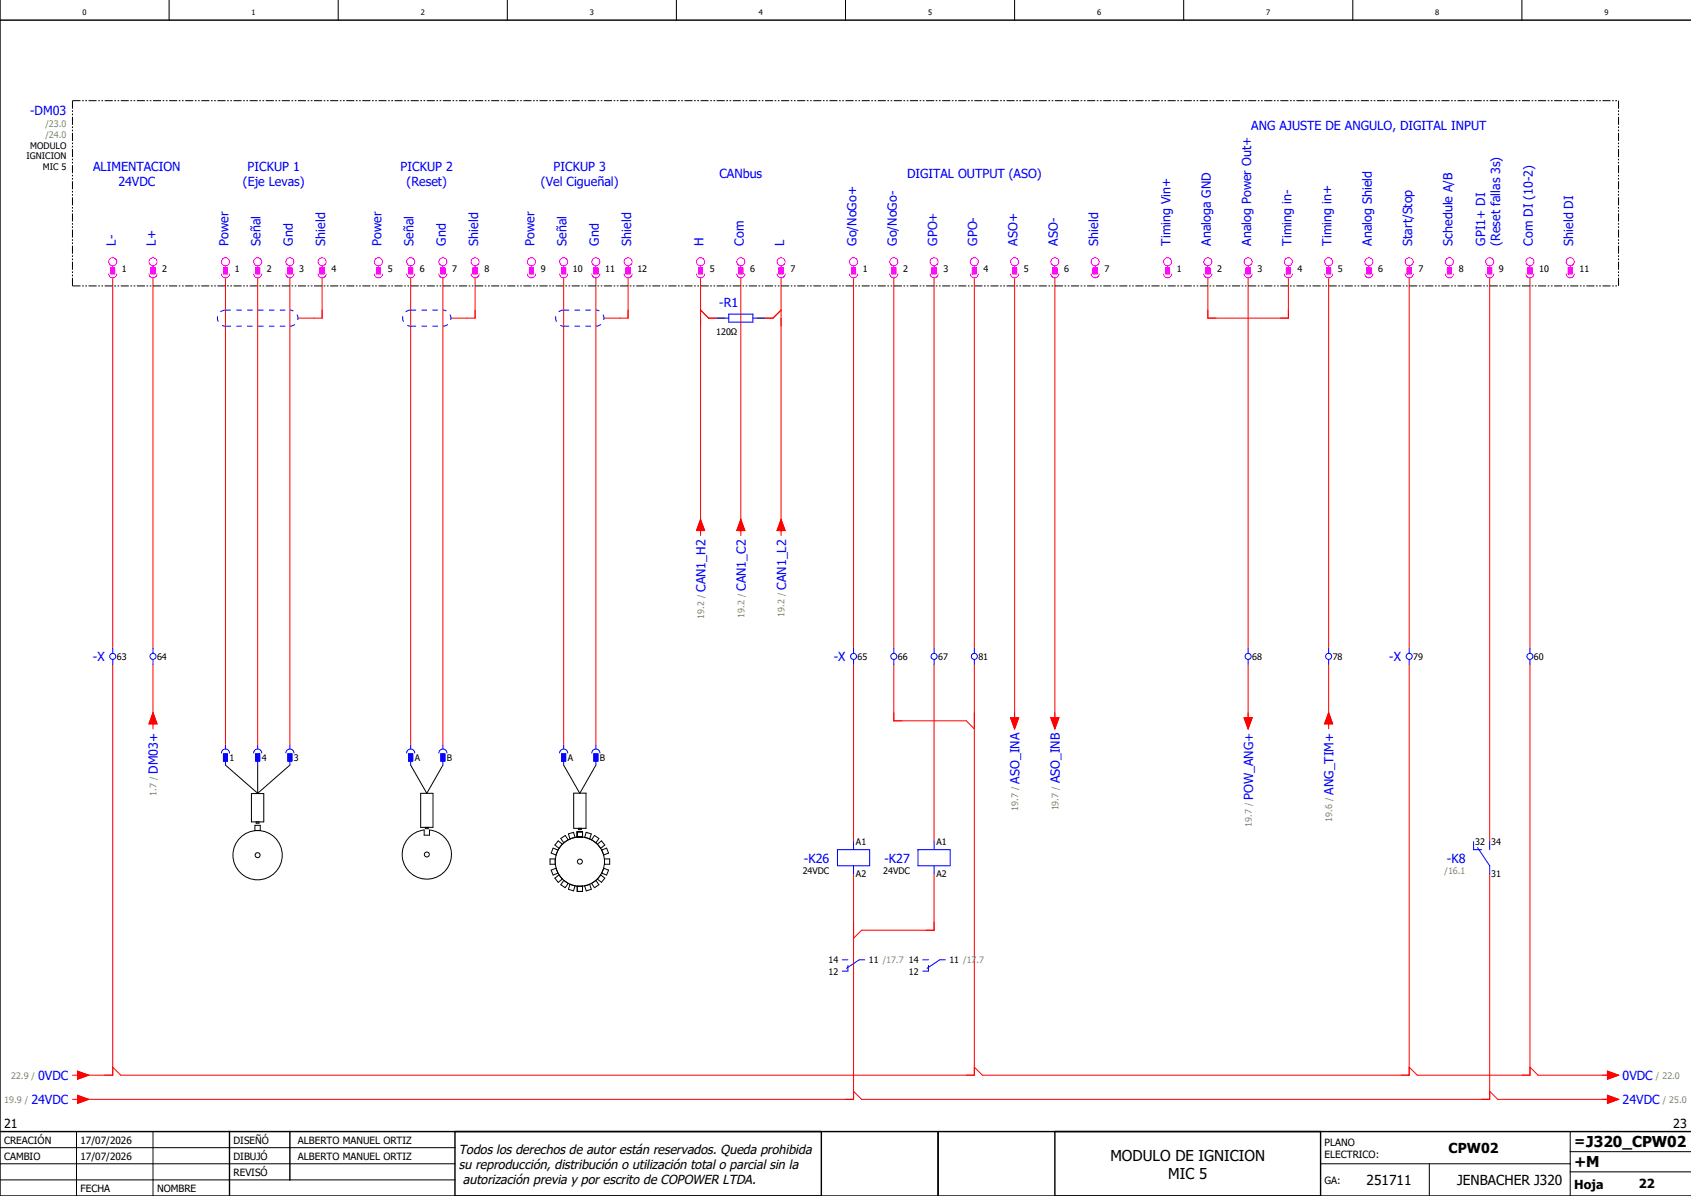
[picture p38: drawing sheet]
<svg xmlns="http://www.w3.org/2000/svg" width="420mm" height="297mm" viewBox="0 0 420 297" stroke-linecap="round" stroke-linejoin="round" font-family="sans-serif">
<defs><g id="words">
<g font-size="3.7">
<text x="275.8" y="288.2">MODULO DE IGNICION</text>
<text x="290.1" y="292.7">MIC 5</text>
<text x="391" y="289.8">+M</text>
</g>
<g font-size="3.4">
<text x="359.8" y="286.4">CPW02</text>
<text x="391" y="284.6">=J320_CPW02</text>
<text x="339.4" y="294.4">251711</text>
<text x="361.9" y="294.4">JENBACHER J320</text>
</g>
<g font-size="3.2">
<text x="114" y="286.5">Todos los derechos de autor están reservados. Queda prohibida</text>
<text x="114" y="290.2">su reproducción, distribución o utilización total o parcial sin la</text>
<text x="115" y="294">autorización previa y por escrito de COPOWER LTDA.</text>
</g>
<g font-size="3.1" fill="#00f">
<text x="7.5" y="28.6">-DM03</text>
<text x="310.8" y="32.2">ANG AJUSTE DE ANGULO, DIGITAL INPUT</text>
<text x="23.1" y="42.4">ALIMENTACION</text>
<text x="29.4" y="46.1">24VDC</text>
<text x="60.3" y="46.1">(Eje Levas)</text>
<text x="61.5" y="42.4">PICKUP 1</text>
<text x="99.5" y="42.4">PICKUP 2</text>
<text x="101" y="46.1">(Reset)</text>
<text x="134.4" y="46.1">(Vel Cigueñal)</text>
<text x="137.5" y="42.4">PICKUP 3</text>
<text x="178.7" y="44.2">CANbus</text>
<text x="225.3" y="44.2">DIGITAL OUTPUT (ASO)</text>
<text x="28.7" y="61" transform="rotate(-90 28.7 61)">L-</text>
<text x="38.7" y="61" transform="rotate(-90 38.7 61)">L+</text>
<text x="56.7" y="61" transform="rotate(-90 56.7 61)">Power</text>
<text x="64.7" y="61" transform="rotate(-90 64.7 61)">Señal</text>
<text x="72.7" y="61" transform="rotate(-90 72.7 61)">Gnd</text>
<text x="80.7" y="61" transform="rotate(-90 80.7 61)">Shield</text>
<text x="94.7" y="61" transform="rotate(-90 94.7 61)">Power</text>
<text x="102.7" y="61" transform="rotate(-90 102.7 61)">Señal</text>
<text x="110.7" y="61" transform="rotate(-90 110.7 61)">Gnd</text>
<text x="118.7" y="61" transform="rotate(-90 118.7 61)">Shield</text>
<text x="132.7" y="61" transform="rotate(-90 132.7 61)">Power</text>
<text x="140.7" y="61" transform="rotate(-90 140.7 61)">Señal</text>
<text x="148.7" y="61" transform="rotate(-90 148.7 61)">Gnd</text>
<text x="156.7" y="61" transform="rotate(-90 156.7 61)">Shield</text>
<text x="174.7" y="61" transform="rotate(-90 174.7 61)">H</text>
<text x="184.7" y="61" transform="rotate(-90 184.7 61)">Com</text>
<text x="194.7" y="61" transform="rotate(-90 194.7 61)">L</text>
<text x="212.7" y="61" transform="rotate(-90 212.7 61)">Go/NoGo+</text>
<text x="222.7" y="61" transform="rotate(-90 222.7 61)">Go/NoGo-</text>
<text x="232.7" y="61" transform="rotate(-90 232.7 61)">GPO+</text>
<text x="242.7" y="61" transform="rotate(-90 242.7 61)">GPO-</text>
<text x="252.7" y="61" transform="rotate(-90 252.7 61)">ASO+</text>
<text x="262.7" y="61" transform="rotate(-90 262.7 61)">ASO-</text>
<text x="272.7" y="61" transform="rotate(-90 272.7 61)">Shield</text>
<text x="290.7" y="61" transform="rotate(-90 290.7 61)">Timing Vin+</text>
<text x="300.7" y="61" transform="rotate(-90 300.7 61)">Analoga GND</text>
<text x="310.7" y="61" transform="rotate(-90 310.7 61)">Analog Power Out+</text>
<text x="320.7" y="61" transform="rotate(-90 320.7 61)">Timing in-</text>
<text x="330.7" y="61" transform="rotate(-90 330.7 61)">Timing in+</text>
<text x="340.7" y="61" transform="rotate(-90 340.7 61)">Analog Shield</text>
<text x="350.7" y="61" transform="rotate(-90 350.7 61)">Start/Stop</text>
<text x="360.7" y="61" transform="rotate(-90 360.7 61)">Schedule A/B</text>
<text x="368.9" y="61" transform="rotate(-90 368.9 61)">GPI1+ DI</text>
<text x="372.6" y="61" transform="rotate(-90 372.6 61)">(Reset fallas 3s)</text>
<text x="380.7" y="61" transform="rotate(-90 380.7 61)">Com DI (10-2)</text>
<text x="390.7" y="61" transform="rotate(-90 390.7 61)">Shield DI</text>
<text x="178.6" y="76.4">-R1</text>
<text x="175.2" y="147" transform="rotate(-90 175.2 147)">CAN1_H2</text>
<text x="185.2" y="146.8" transform="rotate(-90 185.2 146.8)">CAN1_C2</text>
<text x="195.2" y="146.4" transform="rotate(-90 195.2 146.4)">CAN1_L2</text>
<text x="23.1" y="164.2">-X</text>
<text x="207.1" y="164.2">-X</text>
<text x="345.1" y="164.2">-X</text>
<text x="39.2" y="192.2" transform="rotate(-90 39.2 192.2)">DM03+</text>
<text x="253.2" y="194.6" transform="rotate(-90 253.2 194.6)">ASO_INA</text>
<text x="263.2" y="194.5" transform="rotate(-90 263.2 194.5)">ASO_INB</text>
<text x="331.2" y="197.3" transform="rotate(-90 331.2 197.3)">ANG_TIM+</text>
<text x="311.2" y="198.7" transform="rotate(-90 311.2 198.7)">POW_ANG+</text>
<text x="199.7" y="214.2">-K26</text>
<text x="219.7" y="214.2">-K27</text>
<text x="359.4" y="214.2">-K8</text>
<text x="9.5" y="268.2">0VDC</text>
<text x="403" y="268.2">0VDC</text>
<text x="7.8" y="274.2">24VDC</text>
<text x="403" y="274.2">24VDC</text>
</g>
<g font-size="3.1">
<text x="1" y="280">21</text>
<text x="415.6" y="280">23</text>
<text x="391" y="295.2">Hoja</text>
<text x="407" y="295">22</text>
</g>
<g font-size="2.5">
<text x="1" y="284">CREACIÓN</text>
<text x="20" y="284">17/07/2026</text>
<text x="58" y="284">DISEÑÓ</text>
<text x="74" y="284">ALBERTO MANUEL ORTIZ</text>
<text x="329" y="284.5">PLANO</text>
<text x="329" y="287.5">ELECTRICO:</text>
<text x="1" y="288">CAMBIO</text>
<text x="20" y="288">17/07/2026</text>
<text x="58" y="292">REVISÓ</text>
<text x="58" y="288">DIBUJÓ</text>
<text x="74" y="288">ALBERTO MANUEL ORTIZ</text>
<text x="329" y="294">GA:</text>
<text x="20" y="296">FECHA</text>
<text x="39" y="296">NOMBRE</text>
</g>
<g font-size="2.2" fill="#7ca552">
<text x="11.3" y="31.5">/23.0</text>
<text x="11.3" y="34.2">/24.0</text>
<text x="174.9" y="153.7" transform="rotate(-90 174.9 153.7)">19.2 /</text>
<text x="184.9" y="153.5" transform="rotate(-90 184.9 153.5)">19.2 /</text>
<text x="194.9" y="153.1" transform="rotate(-90 194.9 153.1)">19.2 /</text>
<text x="38.9" y="197.6" transform="rotate(-90 38.9 197.6)">1.7 /</text>
<text x="252.9" y="201.3" transform="rotate(-90 252.9 201.3)">19.7 /</text>
<text x="262.9" y="201.2" transform="rotate(-90 262.9 201.2)">19.7 /</text>
<text x="310.9" y="205.4" transform="rotate(-90 310.9 205.4)">19.7 /</text>
<text x="330.9" y="204" transform="rotate(-90 330.9 204)">19.6 /</text>
<text x="358.8" y="217.1">/16.1</text>
<text x="2.8" y="267.9">22.9 /</text>
<text x="411.3" y="267.9">/ 22.0</text>
<text x="1.1" y="273.9">19.9 /</text>
<text x="413" y="273.9">/ 25.0</text>
</g>
<g font-size="2.2">
<text x="6.6" y="39.6">IGNICION</text>
<text x="7.5" y="36.9">MODULO</text>
<text x="10.7" y="42.3">MIC 5</text>
<text x="30.3" y="67.5">1</text>
<text x="40.3" y="67.5">2</text>
<text x="58.3" y="67.5">1</text>
<text x="66.3" y="67.5">2</text>
<text x="74.3" y="67.5">3</text>
<text x="82.3" y="67.5">4</text>
<text x="96.3" y="67.5">5</text>
<text x="104.3" y="67.5">6</text>
<text x="112.3" y="67.5">7</text>
<text x="120.3" y="67.5">8</text>
<text x="134.3" y="67.5">9</text>
<text x="142.3" y="67.5">10</text>
<text x="150.3" y="67.5">11</text>
<text x="158.3" y="67.5">12</text>
<text x="176.3" y="67.5">5</text>
<text x="186.3" y="67.5">6</text>
<text x="196.3" y="67.5">7</text>
<text x="214.3" y="67.5">1</text>
<text x="224.3" y="67.5">2</text>
<text x="234.3" y="67.5">3</text>
<text x="244.3" y="67.5">4</text>
<text x="254.3" y="67.5">5</text>
<text x="264.3" y="67.5">6</text>
<text x="274.3" y="67.5">7</text>
<text x="292.3" y="67.5">1</text>
<text x="302.3" y="67.5">2</text>
<text x="312.3" y="67.5">3</text>
<text x="322.3" y="67.5">4</text>
<text x="332.3" y="67.5">5</text>
<text x="342.3" y="67.5">6</text>
<text x="352.3" y="67.5">7</text>
<text x="362.3" y="67.5">8</text>
<text x="372.3" y="67.5">9</text>
<text x="382.3" y="67.5">10</text>
<text x="392.3" y="67.5">11</text>
<text x="177.9" y="83.2">120Ω</text>
<text x="29" y="163.9">63</text>
<text x="39" y="163.9">64</text>
<text x="213" y="163.9">65</text>
<text x="223" y="163.9">66</text>
<text x="233" y="163.9">67</text>
<text x="243" y="163.9">81</text>
<text x="311" y="163.9">68</text>
<text x="331" y="163.9">78</text>
<text x="351" y="163.9">79</text>
<text x="381" y="163.9">60</text>
<text x="57" y="189.1">1</text>
<text x="65" y="189.1">4</text>
<text x="73" y="189.1">3</text>
<text x="103" y="189.1">A</text>
<text x="111" y="189.1">B</text>
<text x="141" y="189.1">A</text>
<text x="149" y="189.1">B</text>
<text x="212.6" y="209.9">A1</text>
<text x="232.6" y="209.9">A1</text>
<text x="366.4" y="209.9">32</text>
<text x="370.4" y="209.9">34</text>
<text x="199.4" y="217.1">24VDC</text>
<text x="212.6" y="217.8">A2</text>
<text x="219.4" y="217.1">24VDC</text>
<text x="232.6" y="217.8">A2</text>
<text x="370.4" y="217.8">31</text>
<text x="205.8" y="239.2">14</text>
<text x="215.8" y="239.2">11 /17.7</text>
<text x="225.8" y="239.2">14</text>
<text x="235.8" y="239.2">11 /17.7</text>
<text x="205.8" y="242">12</text>
<text x="225.8" y="242">12</text>
</g>
<g font-size="1.9">
<text x="20.5" y="3.6">0</text>
<text x="62.5" y="3.6">1</text>
<text x="104.5" y="3.6">2</text>
<text x="146.5" y="3.6">3</text>
<text x="188.5" y="3.6">4</text>
<text x="230.5" y="3.6">5</text>
<text x="272.5" y="3.6">6</text>
<text x="314.5" y="3.6">7</text>
<text x="356.5" y="3.6">8</text>
<text x="398.5" y="3.6">9</text>
</g>
</g></defs>
<g fill="none" stroke="#000" stroke-width=".25">
<path d="M42 0v5M84 0v5M126 0v5M168 0v5M210 0v5M252 0v5M294 0v5M336 0v5M378 0v5M56 190l8 7M62.5 197.1h3v7h-3zM64 190v7"/>
<path d="M72 190l-8 7M102 190l4 7 4-7M104.5 197h3v8.5h-3zM140 190l4 7 4-7M142.5 197h3.1v8.7h-3.1zM63.3 205h1.3v1.3l-1.3-.1zM63.6 204.1v.3h.7v-.3M101.9 207.7a6.1 6.1 0 0 1 3.5-1.6v1.3h1.3v-1.3a6.1 6.1 0 0 1 5.1 8.2 6.1 6.1 0 0 1-9.2 3 6.1 6.1 0 0 1-.7-9.6zM105.7 205.5v.3h.7v-.3M136.6 213.3h1.3v1.3h-1.3zM138.1 212.3l.5-1.2-1.2-.5-.5 1.2 1.2 .5M138.1 215.6l-1.2 .5 .5 1.2 1.2-.5"/>
<path d="M138.1 215.6l.5 1.2M138.1 215.6h.1M138.6 216.8h.1M138.8 210.7h.1M138.8 217.3l-1 .8 .8 1 1.1-.8M138.8 217.3l.9 1M138.9 217.2l-.1 .1M139.7 209.6h.1M139.7 209.6l-.9 1.1M139.7 209.6l-1.1-.8-.8 1 1 .9M140 209.3h.1M140 218.6l-.7 1.1 1.1 .7 .7-1"/>
<path d="M140 218.6l1.1 .8M140 218.6h.1M141.1 208.5v.1M141.1 208.5l-1.1 .8M141.1 208.5l-.7-1-1.1 .7 .7 1.1M141.1 219.4h.1M141.6 208.3h.1M141.6 219.6l-.4 1.2 1.2 .4 .4-1.2M141.6 219.6l1.2 .4M141.6 219.6h.1M142.8 207.9v.1M142.8 207.9l-1.2 .4"/>
<path d="M142.8 207.9l-.4-1.2-1.2 .4 .4 1.2M142.8 220h.1M143.4 207.9v-1.3h1.3v1.3M143.4 207.8h1.3M143.7 205.7v.3h.7v-.3M145.2 220h.1M145.2 207.9v.1M145.2 207.9l.4-1.2 1.3 .4-.4 1.2M145.2 207.9l1.3 .4M146.5 219.6h.1M146.5 208.3h.1M146.5 219.6l.4 1.2-1.3 .4-.4-1.2"/>
<path d="M146.5 219.6l-1.3 .4M146.9 219.4h.1M146.9 208.5v.1M146.9 208.5l.8-1 1.1 .7-.8 1.1M146.9 208.5l1.1 .8M148 218.6h.1M148 218.6l.8 1.1-1.1 .7-.8-1M148 218.6l-1.1 .8M148.4 218.3h.1M148.4 209.6l1-.8 .8 1-1 .9zM149.2 217.2v.1M149.2 217.3l1 .8-.8 1-1-.8"/>
<path d="M149.2 217.3l-.8 1M149.4 216.8h.1M149.5 211.1h-.1M149.5 211.1l1.2-.5 .5 1.2-1.2 .5M149.5 211.1l.5 1.2M149.9 215.6h.1M150 215.6l1.2 .5-.5 1.2-1.2-.5M150 212.3h-.1M150 215.6l-.5 1.2M150.1 213.3h1.3v1.3h-1.3M150.1 213.3v1.3M143.4 220h1.3v1.4h-1.3z"/>
<path d="M0 285h113M0 293h113M0 289h113M19 281v16M38 281v16M328 289h62M355 289v8M390 291h30M390 281v16M390 286h30"/>
<circle cx="64" cy="212.4" r="6.1"/>
<circle cx="64" cy="212.4" r=".61"/>
<circle cx="106" cy="212.2" r=".61"/>
<circle cx="144" cy="214" r="6.1"/>
<circle cx="144" cy="214" r=".61"/>
</g>
<path d="M0 5h420M0 0v297h420M0 281h420M57 281v16M72 281v12M113 281v16M204 281v16M233 281v16M262 281v16M328 281v16" fill="none" stroke="#000" stroke-width=".35"/>
<g fill="none" stroke="#f00" stroke-width=".25">
<path d="M28 69v92M38 69v92M56 69v116M64 69v116M72 69v116M80 69v10h-6M102 69v116M110 69v116M118 69v10h-6M140 69v116M148 69v116M156 69v10h-6"/>
<path d="M174 69v64M174 77l2 2h4M184 69v64M194 69v64M194 77l-2 2h-4M212 69v92M222 69v92M232 69v92M242 69v92M252 69v110M262 69v110M300 69v10h20v-10"/>
<path d="M310 69v92M330 69v92M350 69v92M370 69v140M380 69v92M174 129l1 2.8h-2zM184 129l1 2.8h-2zM194 129l1 2.8h-2zM28 165v102h-8M38 165v16M38 177l1 2.8h-2zM212 165v44"/>
<path d="M222 165v14h18l2 2M232 165v44M242 165v102h-212l-2-2M251 178.3h2l-1 2.7zM261 178.3h2l-1 2.7zM309 178.3h2l-1 2.7zM310 165v14M330 165v16M330 177l1 2.8h-2zM350 165v102h-106l-2-2M380 165v102h-28l-2-2M212 217v56h-192"/>
<path d="M232 217v14h-18l-2 2M370 217v56h-156l-2-2M18 267h1.2M18 273h1.2M19.2 272l2.8 1-2.8 1zM19.2 266l2.8 1-2.8 1zM370 271l2 2h28M380 265l2 2h18M399.2 266l2.8 1-2.8 1zM399.2 272l2.8 1-2.8 1z"/>
</g>
<g fill="none" stroke="#f0f" stroke-width=".25">
<path d="M27 68a1 1 0 0 0 1 1 1 1 0 0 0 1-1M27.5 66.5h1v1.5h-1zM28 66v.5M37 68a1 1 0 0 0 1 1 1 1 0 0 0 1-1M37.5 66.5h1v1.5h-1zM38 66v.5M55 68a1 1 0 0 0 1 1 1 1 0 0 0 1-1M55.5 66.5h1v1.5h-1zM56 66v.5M63 68a1 1 0 0 0 1 1 1 1 0 0 0 1-1M63.5 66.5h1v1.5h-1zM64 66v.5"/>
<path d="M71 68a1 1 0 0 0 1 1 1 1 0 0 0 1-1M71.5 66.5h1v1.5h-1zM72 66v.5M79 68a1 1 0 0 0 1 1 1 1 0 0 0 1-1M79.5 66.5h1v1.5h-1zM80 66v.5M93 68a1 1 0 0 0 1 1 1 1 0 0 0 1-1M93.5 66.5h1v1.5h-1zM94 66v.5M101 68a1 1 0 0 0 1 1 1 1 0 0 0 1-1M101.5 66.5h1v1.5h-1zM102 66v.5"/>
<path d="M109 68a1 1 0 0 0 1 1 1 1 0 0 0 1-1M109.5 66.5h1v1.5h-1zM110 66v.5M117 68a1 1 0 0 0 1 1 1 1 0 0 0 1-1M117.5 66.5h1v1.5h-1zM118 66v.5M131 68a1 1 0 0 0 1 1 1 1 0 0 0 1-1M131.5 66.5h1v1.5h-1zM132 66v.5M139 68a1 1 0 0 0 1 1 1 1 0 0 0 1-1M139.5 66.5h1v1.5h-1zM140 66v.5"/>
<path d="M147 68a1 1 0 0 0 1 1 1 1 0 0 0 1-1M147.5 66.5h1v1.5h-1zM148 66v.5M155 68a1 1 0 0 0 1 1 1 1 0 0 0 1-1M155.5 66.5h1v1.5h-1zM156 66v.5M173 68a1 1 0 0 0 1 1 1 1 0 0 0 1-1M173.5 66.5h1v1.5h-1zM174 66v.5M183 68a1 1 0 0 0 1 1 1 1 0 0 0 1-1M183.5 66.5h1v1.5h-1zM184 66v.5"/>
<path d="M193 68a1 1 0 0 0 1 1 1 1 0 0 0 1-1M193.5 66.5h1v1.5h-1zM194 66v.5M211 68a1 1 0 0 0 1 1 1 1 0 0 0 1-1M211.5 66.5h1v1.5h-1zM212 66v.5M221 68a1 1 0 0 0 1 1 1 1 0 0 0 1-1M221.5 66.5h1v1.5h-1zM222 66v.5M231 68a1 1 0 0 0 1 1 1 1 0 0 0 1-1M231.5 66.5h1v1.5h-1zM232 66v.5"/>
<path d="M241 68a1 1 0 0 0 1 1 1 1 0 0 0 1-1M241.5 66.5h1v1.5h-1zM242 66v.5M251 68a1 1 0 0 0 1 1 1 1 0 0 0 1-1M251.5 66.5h1v1.5h-1zM252 66v.5M261 68a1 1 0 0 0 1 1 1 1 0 0 0 1-1M261.5 66.5h1v1.5h-1zM262 66v.5M271 68a1 1 0 0 0 1 1 1 1 0 0 0 1-1M271.5 66.5h1v1.5h-1zM272 66v.5"/>
<path d="M289 68a1 1 0 0 0 1 1 1 1 0 0 0 1-1M289.5 66.5h1v1.5h-1zM290 66v.5M299 68a1 1 0 0 0 1 1 1 1 0 0 0 1-1M299.5 66.5h1v1.5h-1zM300 66v.5M309 68a1 1 0 0 0 1 1 1 1 0 0 0 1-1M309.5 66.5h1v1.5h-1zM310 66v.5M319 68a1 1 0 0 0 1 1 1 1 0 0 0 1-1M319.5 66.5h1v1.5h-1zM320 66v.5"/>
<path d="M329 68a1 1 0 0 0 1 1 1 1 0 0 0 1-1M329.5 66.5h1v1.5h-1zM330 66v.5M339 68a1 1 0 0 0 1 1 1 1 0 0 0 1-1M339.5 66.5h1v1.5h-1zM340 66v.5M349 68a1 1 0 0 0 1 1 1 1 0 0 0 1-1M349.5 66.5h1v1.5h-1zM350 66v.5M359 68a1 1 0 0 0 1 1 1 1 0 0 0 1-1M359.5 66.5h1v1.5h-1zM360 66v.5"/>
<path d="M369 68a1 1 0 0 0 1 1 1 1 0 0 0 1-1M369.5 66.5h1v1.5h-1zM370 66v.5M379 68a1 1 0 0 0 1 1 1 1 0 0 0 1-1M379.5 66.5h1v1.5h-1zM380 66v.5M389 68a1 1 0 0 0 1 1 1 1 0 0 0 1-1M389.5 66.5h1v1.5h-1zM390 66v.5"/>
<circle cx="28" cy="65" r="1"/>
<circle cx="38" cy="65" r="1"/>
<circle cx="56" cy="65" r="1"/>
<circle cx="64" cy="65" r="1"/>
<circle cx="72" cy="65" r="1"/>
<circle cx="80" cy="65" r="1"/>
<circle cx="94" cy="65" r="1"/>
<circle cx="102" cy="65" r="1"/>
<circle cx="110" cy="65" r="1"/>
<circle cx="118" cy="65" r="1"/>
<circle cx="132" cy="65" r="1"/>
<circle cx="140" cy="65" r="1"/>
<circle cx="148" cy="65" r="1"/>
<circle cx="156" cy="65" r="1"/>
<circle cx="174" cy="65" r="1"/>
<circle cx="184" cy="65" r="1"/>
<circle cx="194" cy="65" r="1"/>
<circle cx="212" cy="65" r="1"/>
<circle cx="222" cy="65" r="1"/>
<circle cx="232" cy="65" r="1"/>
<circle cx="242" cy="65" r="1"/>
<circle cx="252" cy="65" r="1"/>
<circle cx="262" cy="65" r="1"/>
<circle cx="272" cy="65" r="1"/>
<circle cx="290" cy="65" r="1"/>
<circle cx="300" cy="65" r="1"/>
<circle cx="310" cy="65" r="1"/>
<circle cx="320" cy="65" r="1"/>
<circle cx="330" cy="65" r="1"/>
<circle cx="340" cy="65" r="1"/>
<circle cx="350" cy="65" r="1"/>
<circle cx="360" cy="65" r="1"/>
<circle cx="370" cy="65" r="1"/>
<circle cx="380" cy="65" r="1"/>
<circle cx="390" cy="65" r="1"/>
</g>
<g fill="#f0f" stroke="#f0f" stroke-width=".25">
<path d="M193.5 66.5h1v1.5h-1z"/>
<path d="M183.5 66.5h1v1.5h-1z"/>
<path d="M173.5 66.5h1v1.5h-1z"/>
<path d="M27.5 66.5h1v1.5h-1z"/>
<path d="M37.5 66.5h1v1.5h-1z"/>
<path d="M55.5 66.5h1v1.5h-1z"/>
<path d="M63.5 66.5h1v1.5h-1z"/>
<path d="M71.5 66.5h1v1.5h-1z"/>
<path d="M79.5 66.5h1v1.5h-1z"/>
<path d="M93.5 66.5h1v1.5h-1z"/>
<path d="M101.5 66.5h1v1.5h-1z"/>
<path d="M109.5 66.5h1v1.5h-1z"/>
<path d="M117.5 66.5h1v1.5h-1z"/>
<path d="M131.5 66.5h1v1.5h-1z"/>
<path d="M139.5 66.5h1v1.5h-1z"/>
<path d="M147.5 66.5h1v1.5h-1z"/>
<path d="M155.5 66.5h1v1.5h-1z"/>
<path d="M211.5 66.5h1v1.5h-1z"/>
<path d="M221.5 66.5h1v1.5h-1z"/>
<path d="M231.5 66.5h1v1.5h-1z"/>
<path d="M241.5 66.5h1v1.5h-1z"/>
<path d="M251.5 66.5h1v1.5h-1z"/>
<path d="M261.5 66.5h1v1.5h-1z"/>
<path d="M271.5 66.5h1v1.5h-1z"/>
<path d="M289.5 66.5h1v1.5h-1z"/>
<path d="M299.5 66.5h1v1.5h-1z"/>
<path d="M309.5 66.5h1v1.5h-1z"/>
<path d="M319.5 66.5h1v1.5h-1z"/>
<path d="M329.5 66.5h1v1.5h-1z"/>
<path d="M339.5 66.5h1v1.5h-1z"/>
<path d="M349.5 66.5h1v1.5h-1z"/>
<path d="M359.5 66.5h1v1.5h-1z"/>
<path d="M379.5 66.5h1v1.5h-1z"/>
<path d="M389.5 66.5h1v1.5h-1z"/>
<path d="M369.5 66.5h1v1.5h-1z"/>
</g>
<path d="M18 25h384M18 25v46M402 25v46M18 71h384" fill="none" stroke="#000" stroke-width=".25" stroke-dasharray="2 .4 .4 .4 .4 .4" stroke-linecap="butt"/>
<g fill="#00f" stroke="#00f" stroke-width=".25">
<path d="M63.5 187.2h1v1.8h-1z"/>
<path d="M55.5 187.2h1v1.8h-1z"/>
<path d="M71.5 187.2h1v1.8h-1z"/>
<path d="M101.5 187.2h1v1.8h-1z"/>
<path d="M109.5 187.2h1v1.8h-1z"/>
<path d="M139.5 187.2h1v1.8h-1z"/>
<path d="M147.5 187.2h1v1.8h-1z"/>
</g>
<g fill="none" stroke="#00f" stroke-width=".25">
<path d="M178 79h3M181 78h6v2h-6zM187 79h3M28 161v1.2M28 163.7v1.3M38 161v1.2M38 163.7v1.3M212 161v1.2M212 163.7v1.3M222 161v1.2M222 163.7v1.3M232 161v1.2"/>
<path d="M232 163.7v1.3M242 161v1.2M242 163.7v1.3M310 161v1.2M310 163.7v1.3M330 161v1.2M330 163.7v1.3M350 161v1.2M350 163.7v1.3M380 161v1.2M380 163.7v1.3M55 187a1 1 0 0 1 1-1 1 1 0 0 1 1 1"/>
<path d="M55.5 187.2h1v1.8h-1zM56 185v1M56 189v1M63 187a1 1 0 0 1 1-1 1 1 0 0 1 1 1M63.5 187.2h1v1.8h-1zM64 185v1M64 189v1M71 187a1 1 0 0 1 1-1 1 1 0 0 1 1 1M71.5 187.2h1v1.8h-1zM72 185v1M72 189v1M101 187a1 1 0 0 1 1-1 1 1 0 0 1 1 1"/>
<path d="M101.5 187.2h1v1.8h-1zM102 185v1M102 189v1M109 187a1 1 0 0 1 1-1 1 1 0 0 1 1 1M109.5 187.2h1v1.8h-1zM110 185v1M110 189v1M139 187a1 1 0 0 1 1-1 1 1 0 0 1 1 1M139.5 187.2h1v1.8h-1zM140 185v1M140 189v1M147 187a1 1 0 0 1 1-1 1 1 0 0 1 1 1"/>
<path d="M147.5 187.2h1v1.8h-1zM148 185v1M148 189v1M208 211h8v4h-8zM212 209v2M212 215v2M228 211h8v4h-8zM232 209v2M232 215v2M366 209v2h2M367 210.5l3 4.5v2M370 209v2"/>
<path d="M209.2 238.4h1.4M210.6 239.8v1.4h-1.4M214.8 238.3h-1.4l-3.1 2.2M229.2 238.4h1.4M230.6 239.8v1.4h-1.4M234.8 238.3h-1.4l-3.1 2.2"/>
<circle cx="28" cy="163" r=".75"/>
<circle cx="38" cy="163" r=".75"/>
<circle cx="212" cy="163" r=".75"/>
<circle cx="222" cy="163" r=".75"/>
<circle cx="232" cy="163" r=".75"/>
<circle cx="242" cy="163" r=".75"/>
<circle cx="310" cy="163" r=".75"/>
<circle cx="330" cy="163" r=".75"/>
<circle cx="350" cy="163" r=".75"/>
<circle cx="380" cy="163" r=".75"/>
</g>
<path d="M56 77h16M56 77a2 2 0 0 0-2 2 2 2 0 0 0 2 2M102 77h8M102 77a2 2 0 0 0-2 2 2 2 0 0 0 2 2M140 77h8M140 77a2 2 0 0 0-2 2 2 2 0 0 0 2 2M56 81h16M72 81a2 2 0 0 0 2-2 2 2 0 0 0-2-2M102 81h8M110 81a2 2 0 0 0 2-2 2 2 0 0 0-2-2M140 81h8M148 81a2 2 0 0 0 2-2 2 2 0 0 0-2-2" fill="none" stroke="#00f" stroke-width=".25" stroke-dasharray="1.4 1.4" stroke-linecap="butt"/>
<g fill="#f00" stroke="#f00" stroke-width=".25">
<path d="M19.2 272l2.8 1-2.8 1z"/>
<path d="M19.2 266l2.8 1-2.8 1z"/>
<path d="M399.2 266l2.8 1-2.8 1z"/>
<path d="M399.2 272l2.8 1-2.8 1z"/>
<path d="M174 129l1 2.8h-2z"/>
<path d="M184 129l1 2.8h-2z"/>
<path d="M194 129l1 2.8h-2z"/>
<path d="M251 178.3h2l-1 2.7z"/>
<path d="M261 178.3h2l-1 2.7z"/>
<path d="M309 178.3h2l-1 2.7z"/>
<path d="M38 177l1 2.8h-2z"/>
<path d="M330 177l1 2.8h-2z"/>
</g>
<use href="#words"/>
</svg>
